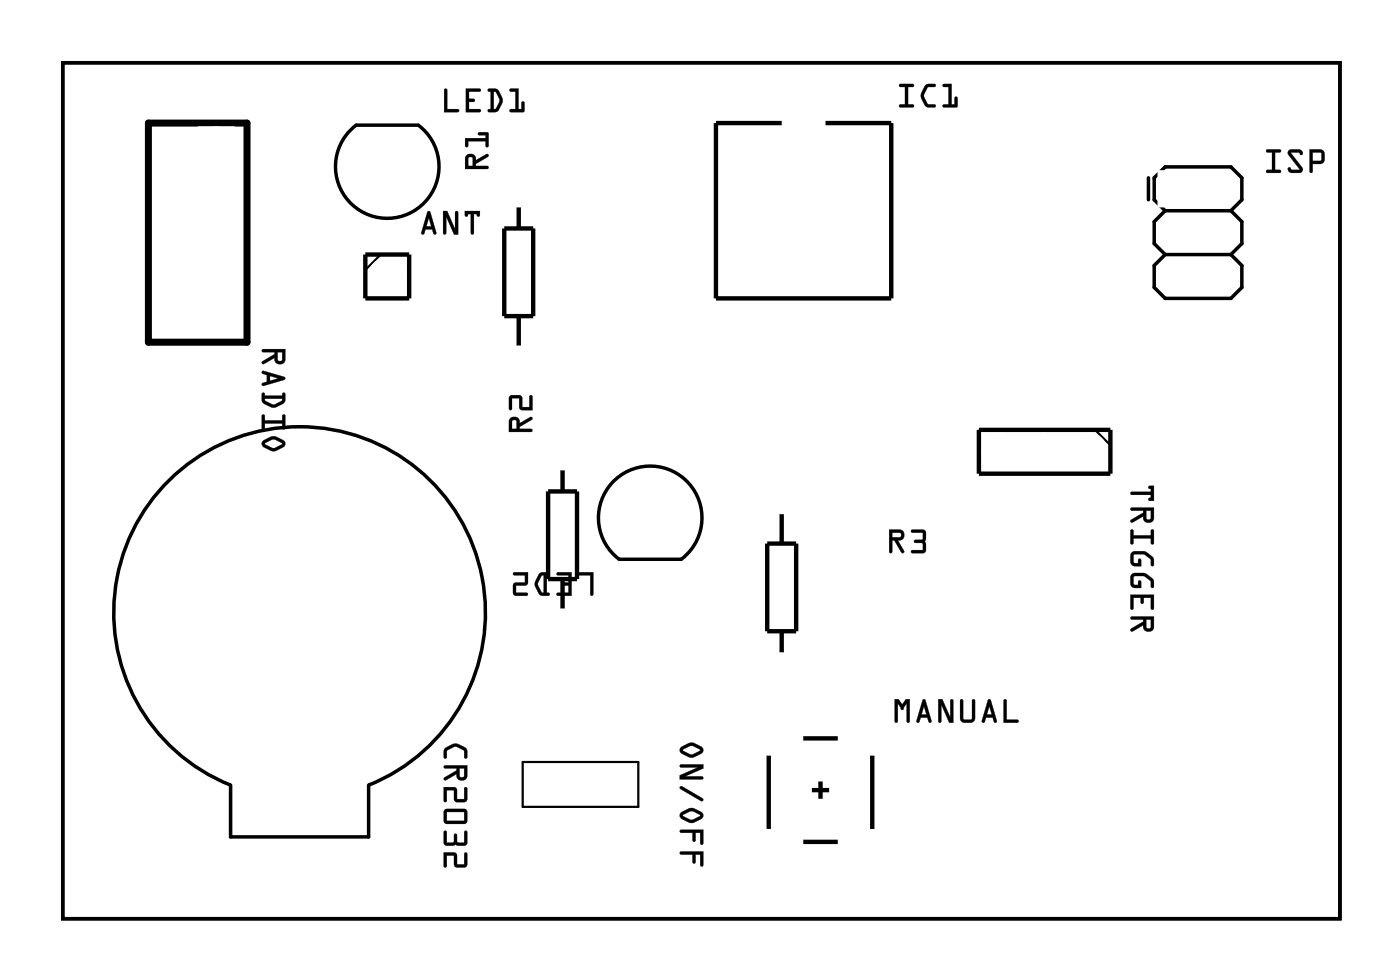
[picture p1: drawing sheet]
<svg xmlns="http://www.w3.org/2000/svg" width="81mm" height="57mm" viewBox="0 0 81 57" stroke-linecap="round" stroke-linejoin="round" font-family="sans-serif">
<path d="M3.6 3.6h74.1v49.6h-74.1zM20.2 7.6l.4-.3h3.7a3 3 0 0 1 .5 4.2 3 3 0 0 1-4.3 .4 3 3 0 0 1-.3-4.3zM66.6 10.3v1.3M67.5 12.2l-.6-.6v-1.3l.6-.6h3.8l.7 .6v1.3l-.7 .6M67.5 12.2l-.6 .6v1.3l.6 .7M67.5 14.8l-.6 .6v1.3l.6 .6h3.8l.7-.6v-1.3l-.7-.6M67.5 12.2h3.8M67.5 14.8h3.8M71.3 12.2l.7 .6v1.3l-.7 .7M10.1 27.6a10.8 10.8 0 0 1 16.4 2.2 10.8 10.8 0 0 1-5.1 15.7v3h-8v-3a10.8 10.8 0 0 1-3.3-17.9zM35.8 27.7a3 3 0 0 1 4.2 .5 3 3 0 0 1-.5 4.2h-3.6a3 3 0 0 1-.1-4.7z" fill="none" stroke="#000" stroke-width=".2"/>
<path d="M3.6 3.6h74.1v49.6h-74.1z" fill="none" stroke="#000" stroke-width=".06"/>
<g fill="none" stroke="#000" stroke-width=".25">
<path d="M21.2 14.8h2.5v2.5h-2.5zM29.2 13.2h1.7v5.1h-1.7zM30.1 11.9v1.3M30.1 18.3v1.9M45.3 7.1h-3.8v10.2h10.2v-10.2h-3.9M31.8 28.5h1.6v5.1h-1.6zM32.6 27.1v1.4M32.6 33.6v1.8M44.5 31.5h1.6v5.1h-1.6zM45.3 29.7v1.8M45.3 36.6v1.3M56.7 24.9h7.7v2.6h-7.7z"/>
<path d="M44.6 43.8v4.2M46.6 48.8h2M46.6 42.8h2M47.1 45.8h1M47.6 45.3v1M50.6 43.8v4.2"/>
</g>
<g fill="#000">
<path d="M67.9 10.7h.5v.5h-.5zM67.9 13.2h.5v.5h-.5zM67.9 15.8h.5v.5h-.5zM70.4 10.7h.6v.5h-.6zM70.4 13.2h.6v.5h-.6zM70.4 15.8h.6v.5h-.6z"/>
<path d="M24.8 12.2l.1 .1 .4 1.2-.1 .1h-.1l-.1-.3h-.3l-.1 .3-.2-.1zM24.8 12.3l-.4 1.2 .2 .1 .1-.3h.4v.2l.1 .1 .1-.1-.4-1.2zM24.8 12.6l-.1 .5h.3zM24.9 12.6l.1 .5h-.3zM25.7 12.2h.2l.5 1.1v-1a.1 .1 0 0 1 .1-.1 .1 .1 0 0 1 .1 .1v1.3h-.3l-.4-1.1v1a.1 .1 0 0 1-.1 .1 .1 .1 0 0 1-.1-.1zM25.7 12.2v1.3l.1 .1v-.1v-1l.5 1.1h.3l-.1-1.3-.1-.1v.1v1l-.5-1.1zM26.9 12.2h.9v.3a.1 .1 0 0 1-.1 .1 .11 .11 0 0 1-.1-.2h-.1v1.1a.1 .1 0 0 1-.1 .1 .1 .1 0 0 1-.1-.1v-1.1h-.2a.11 .11 0 0 1 0 .1 .11 .11 0 0 1-.2 0zM26.9 12.2l.1 .3 .1-.1h.2v1.1l.1 .1 .1-1.2h.1l.2 .1v-.3z"/>
<path d="M24.8 12.2l.1 .1 .4 1.2-.1 .1h-.1l-.1-.3h-.3l-.1 .3-.2-.1zM24.9 12.6l-.2 .5h.3zM25.7 12.2h.2l.5 1.1v-1l.1-.1v.1l.1 1.3h-.3l-.4-1.1v1l-.1 .1-.1-.1zM26.9 12.2h.9v.3h-.1l-.1-.1h-.1l-.1 1.2-.1-.1v-1.1h-.2v.1h-.1z"/>
<path d="M25.8 5.2h.1v1.1h.6a.1 .1 0 0 1 .1 .1 .1 .1 0 0 1-.1 .1h-.8zM25.8 5.2l-.1 1.3h.9v-.2h-.7v-1.1zM27 5.1h.8a.1 .1 0 0 1 .1 .1 .1 .1 0 0 1-.1 .1h-.6v.4h.2a.1 .1 0 0 1 .1 .1 .1 .1 0 0 1-.1 .1h-.2v.4h.6a.1 .1 0 0 1 .1 .1 .1 .1 0 0 1-.1 .1h-.8zM27 5.1v1.4h.8v-.2h-.6v-.4h.3v-.1v-.1h-.3v-.4h.6l.1-.1zM28.3 5.2h.5l.3 .6-.2 .6-.5 .1a.1 .1 0 0 1-.1-.1 .1 .1 0 0 1 .1-.1v-1h-.1zM28.3 5.2v.1h.1v1h-.1v.1l.5 .1 .3-.5v-.4l-.3-.4zM28.6 5.3v1h.1l.2-.5-.2-.4zM28.6 5.3l.2 .1 .2 .4-.3 .5h-.1zM29.5 5.2l.6-.1-.1 1.2h.2v-.3a.1 .1 0 0 1 .1-.1 .1 .1 0 0 1 .1 .1v.5h-.8a.1 .1 0 0 1-.1-.1 .1 .1 0 0 1 .1-.1h.3v-1h-.3zM29.6 5.2v.1h.3v1h-.3l-.1 .1 .8 .1v-.6h-.1v.4h-.2v-1.2z"/>
<path d="M25.8 5.2h.1v1.1h.7v.2h-.9zM27 5.1l.9 .1-.1 .1h-.6v.4h.3v.1v.1h-.3v.4h.6v.2h-.8zM28.3 5.2h.5a.8 .8 0 0 1 .1 1.2l-.1 .1-.5-.1v-.1h.1v-1h-.1zM28.6 5.3v1h.1l.3-.5-.2-.4zM29.6 5.2l.4-.1v1.2h.2v-.4h.1v.6l-.8-.1 .1-.1h.3v-1h-.3z"/>
<path d="M27 9a.32 .32 0 0 1 .4-.1 .32 .32 0 0 1 .2 .4l.7-.4v.2l-.7 .4v.1h.6l.1 .1-1.3 .1zM27.2 9.1l-.1 .5h.3v-.4zM27 8h1.1v-.2h-.3l-.1-.1h.6v.8h-.2v-.3h-1v.3h-.1z"/>
<path d="M27 9a.32 .32 0 0 1 .4-.1 .32 .32 0 0 1 .2 .4l.6-.4a.1 .1 0 0 1 .1 .1 .1 .1 0 0 1 0 .1l-.7 .4v.1h.6a.1 .1 0 0 1 .1 .1 .1 .1 0 0 1-.1 .1h-1.3v-.6zM27 9v.8l1.3-.1-.1-.1h-.6v-.1l.7-.4v-.2l-.7 .4a.31 .31 0 0 0-.2-.3 .31 .31 0 0 0-.4 0zM27.2 9.1l-.1 .5h.3v-.4zM27.2 9.1l.2 .1v.4h-.3zM26.9 8h1.2v-.2h-.3a.1 .1 0 0 1-.1-.1 .1 .1 0 0 1 .1 0h.5v.7a.1 .1 0 0 1-.1 .1 .1 .1 0 0 1-.1-.1v-.2h-1v.2a.1 .1 0 0 1-.1 .1 .1 .1 0 0 1-.1-.1zM27 8v.5h.1v-.3h1.1v.3h.1v-.8h-.6l.1 .1h.4v.2z"/>
<path d="M52.1 4.9h.8a.1 .1 0 0 1 .1 .1 .1 .1 0 0 1-.1 0h-.3v1.1l.3-.1a.1 .1 0 0 1 .1 .1 .1 .1 0 0 1-.1 .1h-.7a.1 .1 0 0 1-.1-.1 .1 .1 0 0 1 .1-.1l.3 .1v-1.1h-.3zM52.1 4.9l.1 .1h.3v1.1h-.3l-.1 .1h.8v-.1h-.3v-1.1h.3l.1-.1zM53.6 4.9h.5a.1 .1 0 0 1 .1 .1 .1 .1 0 0 1-.1 0l-.3 .1-.2 .4 .2 .5h.3a.1 .1 0 0 1 .1 .1 .1 .1 0 0 1-.1 .1h-.4l-.3-.5v-.2zM53.6 5l-.2 .4a.83 .83 0 0 0 .4 .8h.3l.1-.1-.4-.1-.2-.3v-.3l.2-.4h.4v-.1h-.4zM54.6 4.9h.6v1.2h.1v-.4a.1 .1 0 0 1 .1-.1 .1 .1 0 0 1 .1 .1v.5h-.8a.1 .1 0 0 1-.1-.1 .1 .1 0 0 1 .1-.1l.3 .1v-1.1h-.3zM54.7 4.9v.1h.3v1.1h-.3l-.1 .1h.8v-.6l-.1 .1v.4h-.2l.1-1.2z"/>
<path d="M52.1 4.9h.9l-.1 .1h-.3v1.1h.3v.1h-.8l.1-.1h.3v-1.1h-.3zM53.6 5l.2-.1h.4v.1l-.4 .1-.3 .4 .3 .5 .4 .1v.1h-.1a.6 .6 0 0 1-.7-.6v-.2zM54.7 4.9h.5v1.2h.1v-.4l.1-.1v.6h-.8l.1-.1h.3v-1.1h-.3z"/>
<path d="M73.4 8.7h.8a.1 .1 0 0 1 .1 0 .1 .1 0 0 1-.1 .1h-.3v1h.3a.1 .1 0 0 1 .1 .1 .1 .1 0 0 1-.1 .1h-.7a.1 .1 0 0 1-.1-.1 .1 .1 0 0 1 .1-.1h.2v-1h-.3zM73.4 8.7v.1h.3v1.1h-.3v.1h.8v-.1h-.3v-1.1h.3v-.1zM74.7 8.7h.7l.1 .2a.13 .13 0 0 1-.1 .1 .13 .13 0 0 1-.1-.2l-.5 .1 .7 .8v.3h-.7l-.2-.2a.13 .13 0 0 1 .2-.1 .13 .13 0 0 1 .1 .1h.4l-.6-.8zM74.7 8.7v.3l.6 .8-.4 .1-.2-.2v.2l.1 .1h.5a.19 .19 0 0 0 .2-.1 .19 .19 0 0 0 0-.2l-.7-.8 .5-.1 .1 .2v-.3h-.1zM75.9 8.7h.7l.2 .2-.1 .5-.6 .1v.4a.1 .1 0 0 1-.1 .1 .1 .1 0 0 1-.1-.1zM75.9 8.7v1.2l.1 .1 .1-.1v-.4l.6-.1 .1-.5-.2-.2zM76.1 8.8v.5h.5v-.4zM76.1 8.8l.5 .1v.4h-.5z"/>
<path d="M73.4 8.7h.8v.1h-.3v1l.3 .1v.1h-.8v-.1l.3-.1v-1h-.3zM74.7 8.7h.6l.2 .1-.1 .2-.1-.2-.5 .1 .7 .9-.1 .2h-.5l-.2-.1v-.2l.2 .1h.4l-.6-.8zM75.9 8.7h.7l.2 .2-.1 .5-.6 .1v.4l-.1 .1-.1-.1zM76.1 8.8v.5h.5v-.4z"/>
<path d="M15.2 20.3l1.3-.1v.6a.32 .32 0 0 1-.3 .3 .32 .32 0 0 1-.3-.4l-.7 .4v-.1l.7-.5v-.1h-.7zM16.1 20.4v.5h.2l.1-.5zM15.2 21.5l1.3 .3v.2l-1.3 .4v-.2l.3-.1v-.4h-.3zM15.6 21.8v.3l.5-.2zM15.2 22.8h.1v.1h1.1v-.1h.1v.5a.8 .8 0 0 1-1.2 .1l-.1-.2zM15.3 23.1l.1 .1 .5 .3 .5-.3v-.1zM15.2 24l.1 .1v.3h1.1v-.3l.1-.1v.8h-.1v-.3h-1.1v.3l-.1 .1zM15.2 25.5l.7-.2 .5 .2a.23 .23 0 0 1 0 .4l-.6 .2-.6-.2v-.2zM15.4 25.7l.5 .3 .5-.3-.5-.2z"/>
<path d="M15.2 20.3l1.3-.1v.6a.32 .32 0 0 1-.3 .3 .32 .32 0 0 1-.3-.4l-.6 .4a.1 .1 0 0 1-.1 0 .1 .1 0 0 1 0-.2l.7-.4v-.1h-.7zM15.2 20.3v.1h.7v.1l-.7 .4v.2l.7-.4a.31 .31 0 0 0 .3 .4 .31 .31 0 0 0 .3-.3v-.6zM16.1 20.4v.5h.2l.1-.5zM16.1 20.4h.3l-.1 .5h-.2zM15.2 21.5l1.3 .3v.2l-1.3 .4v-.2l.3-.1v-.4h-.3zM15.2 21.5v.2h.3v.4l-.3 .1 .1 .2 1.2-.4v-.2zM15.6 21.8v.3l.5-.2zM15.6 21.8l.6 .1-.6 .2zM15.2 22.8h.1v.1h1.1l-.1-.1a.1 .1 0 0 1 .1-.1 .1 .1 0 0 1 .1 .1v.6l-.6 .2-.7-.3zM15.2 22.8v.5l.5 .3h.3l.5-.4v-.4h-.1v.1h-1.1v-.1zM15.3 23.1l.1 .1 .5 .2 .4-.2 .1-.1zM15.3 23.1h1.1v.1l-.5 .3-.5-.2zM15.2 24l.1 .1v.3h1.1l-.1-.3a.1 .1 0 0 1 .1-.1 .1 .1 0 0 1 .1 .1v.7a.1 .1 0 0 1-.1 .1 .1 .1 0 0 1-.1-.1l.1-.3h-1.1l.1 .3a.1 .1 0 0 1-.1 .1 .1 .1 0 0 1-.1-.1zM15.2 24.1v.8l.1-.1v-.3h1.1v.3h.1v-.8l-.1 .1v.3h-1.1v-.3zM15.2 25.5l.7-.2 .5 .2a.24 .24 0 0 1 0 .4l-.6 .3-.6-.3v-.2zM15.3 25.6a.23 .23 0 0 0 0 .3l.6 .2 .5-.2a.24 .24 0 0 0 0-.4l-.5-.2zM15.4 25.7l.5 .3 .4-.3-.4-.2zM15.3 25.7l.6-.2 .5 .2-.5 .3-.5-.2z"/>
<path d="M29.6 24.2a.32 .32 0 0 1 .4 0 .32 .32 0 0 1 .1 .3l.7-.3v.1l-.7 .4v.2h.7l.1 .1h-1.4zM29.7 24.4v.5h.2v-.5zM29.5 23l.7-.1 .1 .2v.5h.4v-.6l.1-.1 .1 .9-.8-.1v-.6h-.4v.6l-.1 .1z"/>
<path d="M29.6 24.2a.32 .32 0 0 1 .4 0 .32 .32 0 0 1 .1 .3l.6-.3a.1 .1 0 0 1 .2 0 .1 .1 0 0 1-.1 .1l-.7 .4v.2l.7-.1a.1 .1 0 0 1 .1 .1 .1 .1 0 0 1-.1 .1h-1.3v-.6zM29.6 24.2l-.1 .8h1.3v-.1h-.7v-.2l.7-.4v-.1l-.7 .3a.31 .31 0 0 0-.1-.3 .31 .31 0 0 0-.4 0zM29.7 24.4v.5h.2v-.5zM29.7 24.4h.2l.1 .5h-.3zM29.5 22.9h.7l.1 .7h.4v-.6a.1 .1 0 0 1 .1-.1 .1 .1 0 0 1 .1 .1v.8l-.8-.1v-.6h-.4v.6a.1 .1 0 0 1-.1 .1 .1 .1 0 0 1-.1-.1zM29.6 23v.8l.1-.1v-.6h.4v.6l.8 .1-.1-.9-.1 .1v.6h-.4v-.5l-.1-.2z"/>
<path d="M33.5 33.2h.9l-.1 1.3-.1-.1v-1.1h-.6zM32.3 33.2h.8v1.3h-.8v-.1h.6v-.5h-.2l-.1-.1h.1h.2v-.5h-.6zM31.2 33.3l.6-.1 .1 .1h-.2v1.1h.1l.1 .1h-.6a.8 .8 0 0 1-.1-1.2zM31.4 33.4l-.2 .4 .2 .5 .1 .1v-1.1zM29.8 33.2h.8l-.1 .7h-.6v.5h.6v.1h-.6l-.2-.1 .1-.6h.6v-.5h-.6z"/>
<path d="M33.5 33.2h.9v1.2a.1 .1 0 0 1-.1 .1 .1 .1 0 0 1-.1-.1v-1.1h-.6zM33.5 33.2l.1 .1h.6v1.1l.1 .1 .1-1.3zM32.3 33.2h.8v1.3h-.8a.1 .1 0 0 1-.1-.1 .1 .1 0 0 1 .1-.1l.6 .1v-.5h-.2a.1 .1 0 0 1-.1-.1 .1 .1 0 0 1 .1 0h.2v-.5h-.6zM32.3 33.2v.1h.7v.5h-.3h-.1l.1 .1h.3v.5h-.7v.1h.8v-1.3zM31.2 33.2h.6a.1 .1 0 0 1 .1 .1 .1 .1 0 0 1-.1 .1l-.1-.1v1.1l.1-.1a.1 .1 0 0 1 .1 .1 .1 .1 0 0 1-.1 .1h-.5l-.3-.5v-.2zM31.3 33.3l-.3 .4v.3l.3 .5h.5v-.1h-.1v-1.1h.1v-.1h-.4zM31.4 33.4l-.2 .4 .2 .5 .1 .1v-1.1zM31.4 33.3h.1v1.1l-.1-.1-.2-.4zM29.7 33.2h.9v.7h-.7v.5l.6-.1a.1 .1 0 0 1 .1 .1 .1 .1 0 0 1-.1 .1h-.6l-.2-.1 .1-.6h.6v-.5h-.6zM29.8 33.2v.1h.6v.5h-.6v.6l.1 .1h.6v-.1h-.6v-.5h.6l.1-.7z"/>
<path d="M51.5 30.7h.6a.32 .32 0 0 1 .3 .4 .32 .32 0 0 1-.4 .2l.4 .6a.1 .1 0 0 1 0 .2 .11 .11 0 0 1-.2-.1l-.4-.7h-.1v.7a.1 .1 0 0 1-.1 .1 .1 .1 0 0 1-.1-.1zM51.5 30.7l.1 1.3h.1v-.7h.1l.4 .7h.2l-.4-.7a.31 .31 0 0 0 .4-.2 .31 .31 0 0 0-.3-.4zM51.7 30.9v.2h.5v-.2zM51.7 30.9h.5v.2l-.5 .1zM52.8 30.7h.7l.2 .2-.1 .5 .1 .6-.2 .1h-.6a.1 .1 0 0 1-.1-.1 .1 .1 0 0 1 .1-.1h.6v-.4h-.4a.1 .1 0 0 1-.1-.1 .1 .1 0 0 1 .1-.1h.4v-.4h-.7zM52.8 30.7l.1 .2h.6v.4h-.5v.1v.1h.5v.4h-.6l-.1 .1h.8l.1-.1-.1-.5v-.6l-.1-.1z"/>
<path d="M51.5 30.7h.6a.32 .32 0 0 1 .3 .4 .32 .32 0 0 1-.4 .2l.4 .7h-.1l-.5-.7h-.1v.7l-.1 .1zM51.7 30.9v.2h.5v-.2zM52.8 30.7h.7l.2 .1-.1 .6 .1 .5-.1 .1h-.8l.1-.1h.6v-.4h-.5v-.1v-.1h.5v-.4h-.7z"/>
<path d="M65.5 28.5h1.2v-.2h-.1v-.1h.3v.8h-.3v-.1h.1v-.2h-1.1zM65.5 29.4h1.4v.6a.32 .32 0 0 1-.4 .3 .32 .32 0 0 1-.2-.4l-.7 .4-.1-.1 .8-.5v-.1h-.7zM66.4 29.6v.5h.2l.1-.5zM65.5 30.7h.2v.3h1v-.3h.1l.1 .8h-.2v-.3h-1v.3h-.1zM65.6 32l.2-.1a.92 .92 0 0 1 1.1 .6v.3h-.1l-.1-.4-.3-.2-.7-.1v.5h.3v-.2h.1v.4h-.4l-.2-.3zM65.6 33.3l.2-.1a.92 .92 0 0 1 1.1 .5v.3l-.1 .1-.1-.4-.3-.3h-.7v.4l.3 .1v-.2l.1-.1v.5h-.4l-.2-.3zM65.5 34.5h1.4v.8h-.2v-.7h-.4v.3l-.1 .1-.1-.1v-.3h-.4v.7h-.1zM65.5 35.8l1.4-.1v.6a.32 .32 0 0 1-.4 .3 .32 .32 0 0 1-.2-.4l-.7 .4-.1-.1 .8-.5v-.1h-.7zM66.4 35.9v.5h.2l.1-.5z"/>
<path d="M65.5 28.5h1.2v-.2a.11 .11 0 0 1-.1 0 .11 .11 0 0 1 0-.1l.3-.1v.9h-.3a.1 .1 0 0 1-.1-.1 .1 .1 0 0 1 .2 0v-.2h-1.1l-.1-.1zM65.5 28.5l.1 .2h1.1v.2l-.1 .1h.3v-.8h-.3l.1 .1v.2zM65.5 29.4h1.4v.6a.32 .32 0 0 1-.4 .3 .32 .32 0 0 1-.2-.4l-.6 .4a.11 .11 0 0 1-.2-.1 .1 .1 0 0 1 .1-.1l.7-.4v-.1h-.7zM65.5 29.5l.1 .1h.7v.1l-.7 .4v.2l.7-.4a.31 .31 0 0 0 .2 .4 .31 .31 0 0 0 .4-.3v-.6zM66.4 29.6v.5h.2l.1-.5zM66.4 29.6h.3l-.1 .5h-.2zM65.5 30.7h.2v.3h1v-.2a.1 .1 0 0 1 .1-.1 .1 .1 0 0 1 .1 .1v.7a.1 .1 0 0 1-.1 .1 .1 .1 0 0 1-.1-.1v-.3h-1v.3a.1 .1 0 0 1-.1 .1 .1 .1 0 0 1-.1-.1zM65.5 30.7l.1 .8h.1v-.3h1v.3h.2l-.1-.8h-.1v.3h-1v-.3zM65.6 32l.2-.1 .7 .1 .4 .3v.4a.1 .1 0 0 1-.1 .1 .1 .1 0 0 1-.1-.1v-.3l-.4-.3-.6 .1v.4h.3v-.1a.1 .1 0 0 1 0-.1 .1 .1 0 0 1 .1 .1v.3l-.5-.1-.1-.2zM65.6 32l-.1 .5 .2 .3h.4v-.4h-.1v.2h-.3v-.5l.7 .1 .3 .2v.4h.1l.1-.3-.1-.2a.98 .98 0 0 0-1.2-.3zM65.6 33.3l.2-.1 .7 .1 .4 .3v.4a.1 .1 0 0 1-.1 .1 .1 .1 0 0 1-.1-.1v-.3l-.4-.3h-.6v.5h.3v-.2a.1 .1 0 0 1 0-.1 .1 .1 0 0 1 .1 .1v.4l-.5-.1-.1-.2zM65.6 33.3l-.1 .5 .2 .2 .4 .1v-.4h-.1v.2l-.3-.1v-.4h.7l.3 .3v.3l.1 .1 .1-.4-.1-.2a.98 .98 0 0 0-1.2-.2zM65.5 34.5h1.4v.8a.1 .1 0 0 1-.1 0 .1 .1 0 0 1-.1 0v-.7h-.4v.3a.1 .1 0 0 1-.1 .1 .1 .1 0 0 1-.1-.1v-.3h-.4v.7a.1 .1 0 0 1-.1 0 .1 .1 0 0 1-.1 0zM65.5 34.5l.1 .8h.1v-.7h.4v.3l.1 .1 .1-.1v-.3h.4v.7h.2v-.8zM65.5 35.8l1.4-.1v.6a.32 .32 0 0 1-.4 .3 .32 .32 0 0 1-.2-.4l-.6 .4a.1 .1 0 0 1-.2 0 .11 .11 0 0 1 .1-.2l.7-.4v-.1h-.7zM65.5 35.8l.1 .1h.7v.1l-.7 .4v.2l.7-.4a.31 .31 0 0 0 .2 .4 .31 .31 0 0 0 .4-.3v-.6zM66.4 35.9v.5h.2l.1-.5zM66.4 35.9h.3l-.1 .5h-.2z"/>
<path d="M25.8 43.4l.5-.3h.3l.4 .3 .1 .5h-.2v-.4l-.5-.2-.5 .2v.4l-.1 .1-.1-.4zM25.7 44.4h1.4v.6a.32 .32 0 0 1-.4 .2 .32 .32 0 0 1-.2-.3l-.7 .3-.1-.1 .8-.4v-.2h-.7zM26.6 44.5v.5h.2l.1-.5zM25.7 45.6l.7 .1 .1 .6h.4v-.6l.1-.1 .1 .8-.2 .1h-.5l-.1-.2v-.5h-.4v.6l-.1 .1zM25.8 46.9h1.2l.1 .2v.5l-.2 .2-1.1-.1-.1-.1zM25.9 47.1v.5h1v-.5zM25.7 48.2h.2v.6h.4v-.4l.1-.1 .1 .1v.4h.4v-.6h.1l.1 .7-.2 .1-.5-.1-.6 .1-.1-.2zM25.7 49.4l.7 .1 .1 .6h.4v-.6l.1-.1 .1 .8-.2 .1h-.5l-.1-.2v-.5h-.4v.6l-.1 .1z"/>
<path d="M25.8 43.3l.5-.2h.3l.4 .3 .1 .5a.1 .1 0 0 1-.1 .1 .1 .1 0 0 1-.1-.1v-.4l-.5-.2-.5 .2v.4a.1 .1 0 0 1-.1 .1 .1 .1 0 0 1-.1-.1zM25.8 43.4l-.1 .2 .1 .4 .1-.1v-.4l.5-.2 .5 .2v.4l.1 .1v-.6l-.4-.3a.77 .77 0 0 0-.8 .3zM25.7 44.4l1.4-.1v.7a.32 .32 0 0 1-.4 .2 .32 .32 0 0 1-.2-.3l-.6 .3a.1 .1 0 0 1-.2 0 .1 .1 0 0 1 .1-.1l.7-.4v-.2h-.7zM25.8 44.4v.1h.7v.2l-.7 .4v.1l.7-.4a.31 .31 0 0 0 .2 .4 .31 .31 0 0 0 .4-.2v-.6zM26.6 44.5v.5h.2l.1-.5zM26.6 44.5h.3v.6l-.3-.1zM25.7 45.6l.7 .1 .1 .6h.4v-.6a.1 .1 0 0 1 .1-.1 .1 .1 0 0 1 .1 .1v.6l-.1 .2-.6-.1-.1-.6h-.4v.6a.1 .1 0 0 1-.1 .1 .1 .1 0 0 1-.1-.1zM25.7 45.6l.1 .9 .1-.1v-.6h.4v.5l.1 .2h.5l.2-.1-.1-.8-.1 .1v.6h-.4l-.1-.6zM25.8 46.9h1.2l.1 .2v.5l-.2 .2-1.1-.1-.1-.1zM25.8 46.9l-.1 .7 .1 .1h1.1l.2-.1v-.5l-.1-.2zM25.9 47.1v.5h1v-.5zM25.9 47h1v.6h-1zM25.7 48.2h.2v.6h.4v-.4a.1 .1 0 0 1 .1-.1 .1 .1 0 0 1 .1 .1v.4h.4v-.6a.1 .1 0 0 1 .1-.1 .1 .1 0 0 1 .1 .1v.6l-.1 .2-.6-.1-.5 .1-.2-.2zM25.8 48.2l-.1 .6 .1 .2 .6-.1 .5 .1 .2-.1-.1-.7h-.1v.6h-.4v-.4l-.1-.1-.1 .1v.4h-.4v-.6zM25.7 49.4l.7 .1 .1 .6h.4v-.6a.1 .1 0 0 1 .1-.1 .1 .1 0 0 1 .1 .1v.6l-.1 .2-.6-.1-.1-.6h-.4v.6a.1 .1 0 0 1-.1 .1 .1 .1 0 0 1-.1-.1zM25.7 49.4l.1 .9 .1-.1v-.6h.4v.5l.1 .2h.5l.2-.1-.1-.8-.1 .1v.6h-.4l-.1-.6z"/>
<path d="M39.5 43.3l.6-.3 .5 .3a.23 .23 0 0 1 0 .4l-.6 .2-.5-.3-.1-.1zM39.6 43.4l.5 .3 .5-.2-.4-.3zM39.4 44.3h1.4v.2l-1.1 .5h1l.1 .1-1.4 .1v-.3l1-.4h-.9zM39.4 45.6h.1l1.2 .7 .1 .1h-.2l-1.2-.7zM39.5 47.1l.6-.3 .5 .3a.23 .23 0 0 1 0 .4l-.6 .2-.5-.3-.1-.1zM39.6 47.2l.5 .3 .5-.2-.4-.3zM39.4 48.1h1.4v.8h-.2v-.6h-.3v.4l-.1 .1-.1-.1v-.4h-.6zM39.4 49.4h1.4v.8h-.2v-.7h-.3v.5h-.1h-.1v-.5h-.6z"/>
<path d="M39.5 43.3l.6-.3 .5 .3a.24 .24 0 0 1 0 .4l-.6 .2-.5-.2-.1-.2zM39.5 43.3a.23 .23 0 0 0 0 .4l.6 .2 .5-.2a.24 .24 0 0 0 0-.4l-.5-.3zM39.6 43.5l.5 .2 .5-.2-.4-.3zM39.6 43.4l.6-.2 .4 .3-.5 .2-.5-.2zM39.4 44.3h1.4v.2l-1.1 .5h1a.1 .1 0 0 1 .1 .1 .1 .1 0 0 1-.1 .1h-1.3v-.3l1-.4h-.9l-.1-.1zM39.4 44.3l.1 .2h1l-1.1 .4v.3l1.3-.1v-.1h-1l1.1-.5v-.2zM39.4 45.6h.1l1.2 .7a.1 .1 0 0 1 .1 .1 .1 .1 0 0 1-.2 0l-1.2-.7zM39.4 45.6v.1l1.2 .7h.1v-.1l-1.2-.7zM39.5 47.1l.6-.3 .5 .2a.25 .25 0 0 1 0 .5l-.6 .2-.5-.3-.1-.1zM39.5 47.1a.23 .23 0 0 0 0 .4l.6 .2 .5-.2a.24 .24 0 0 0 0-.4l-.5-.3zM39.6 47.2l.5 .3 .5-.2-.4-.3zM39.6 47.2l.6-.2 .4 .3-.5 .2-.5-.2zM39.4 48.1h1.4v.8a.1 .1 0 0 1-.1 .1 .1 .1 0 0 1-.1-.1v-.6h-.3v.4a.1 .1 0 0 1-.1 .1 .1 .1 0 0 1-.1-.1v-.4h-.7zM39.4 48.1l.1 .2h.6v.4l.1 .1 .1-.1v-.4h.3v.6h.1l.1-.8zM39.4 49.4l1.4-.1v.8a.1 .1 0 0 1-.1 .1 .1 .1 0 0 1-.1-.1v-.6h-.3v.5a.1 .1 0 0 1-.1 .1 .1 .1 0 0 1-.1-.1v-.5h-.7zM39.4 49.4l.1 .1h.6v.5h.1h.1v-.5h.3v.7h.1l.1-.8z"/>
<path d="M51.8 40.5h.3l.2 .3 .2-.3h.2v1.3a.1 .1 0 0 1-.1 .1 .1 .1 0 0 1-.1-.1v-1l-.1 .2a.11 .11 0 0 1-.1 .2 .11 .11 0 0 1-.1-.2l-.2-.2v1a.1 .1 0 0 1-.1 .1 .1 .1 0 0 1-.1-.1zM51.9 40.5v1.3l.1 .1v-.1v-1.1l.3 .4 .3-.4v1.1l.1 .1v-1.4h-.2l-.2 .3-.2-.3zM53.5 40.5l.1 .1 .4 1.2-.1 .1h-.1l-.1-.3h-.3l-.1 .3-.2-.1zM53.5 40.5l-.4 1.3 .2 .1 .1-.3h.4v.2l.1 .1 .1-.1-.4-1.2zM53.5 40.9l-.1 .5h.3zM53.6 40.9l.1 .5h-.3zM54.4 40.5h.2l.5 1.1v-1a.1 .1 0 0 1 .1-.1 .1 .1 0 0 1 .1 .1v1.3h-.3l-.4-1.1v1a.1 .1 0 0 1-.1 .1 .1 .1 0 0 1-.1-.1zM54.4 40.5v1.3l.1 .1v-.1v-1l.5 1.1h.2v-1.3l-.1-.1v.1v1l-.5-1.1zM55.7 40.5l.1 .1v1l.1 .1h.4v-1.1a.1 .1 0 0 1 .1-.1 .1 .1 0 0 1 .1 .1v1.1l-.1 .2h-.5l-.2-.1-.1-.2zM55.7 40.6v1.1l.1 .2h.5l.2-.3v-1l-.1-.1-.1 .1v1.1h-.4l-.1-.1v-1zM57.3 40.5l.1 .1 .4 1.2-.1 .1h-.1l-.1-.3h-.4l-.1 .3-.1-.1zM57.3 40.5l-.4 1.3 .1 .1 .1-.3h.4l.1 .2 .1 .1 .1-.1-.4-1.2zM57.3 40.9l-.1 .5h.3zM57.3 40.9l.2 .5h-.3zM58.2 40.5l.2 .1-.1 1.1h.6a.1 .1 0 0 1 .1 .1 .1 .1 0 0 1-.1 .1h-.7zM58.2 40.6v1.3h.8v-.2h-.7v-1.1z"/>
<path d="M51.9 40.5h.2l.2 .3 .2-.3h.2v1.4l-.2-.1v-1l-.1 .2a.1 .1 0 0 1-.1 .1 .1 .1 0 0 1-.1-.1l-.2-.2v1l-.1 .1zM53.5 40.5l.1 .1 .4 1.2-.1 .1-.1-.1-.1-.2h-.3l-.1 .2h-.2zM53.6 40.9l-.2 .5h.3zM54.4 40.5h.2l.5 1.1v-1l.1-.1v.1v1.3h-.2l-.4-1.1v1l-.1 .1-.1-.1zM55.7 40.6h.1v1l.1 .1h.4v-1.1l.1-.1 .1 .1v1l-.2 .3h-.5l-.1-.2zM57.3 40.5l.1 .1 .4 1.2-.1 .1-.1-.1-.1-.2h-.4v.2h-.2zM57.3 40.9l-.1 .5h.3zM58.2 40.6h.1v1.1h.7v.2h-.8z"/>
</g>
<path d="M8.6 7.1h5.7v12.7h-5.7z" fill="none" stroke="#000" stroke-width=".41"/>
<path d="M22.1 14.8l-.9 .8M63.5 24.9l.9 .9M30.3 44.2h6.7v2.6h-6.7z" fill="none" stroke="#000" stroke-width=".13"/>
<path d="M42.1 7.7h1.4v1.4h-1.4z" fill="#fff"/>
<path d="M42.1 7.7h1.4v1.4h-1.4z" fill="none" stroke="#fff" stroke-width=".76" stroke-linecap="butt"/>
<circle cx="42.8" cy="8.4" r=".7" fill="#fff"/>
<circle cx="42.8" cy="8.4" r=".7" fill="none" stroke="#fff" stroke-width=".76" stroke-linecap="butt"/>
<circle cx="50.4" cy="8.4" r=".7" fill="#fff"/>
<circle cx="50.4" cy="8.4" r=".7" fill="none" stroke="#fff" stroke-width=".76" stroke-linecap="butt"/>
<circle cx="42.8" cy="10.9" r=".7" fill="#fff"/>
<circle cx="42.8" cy="10.9" r=".7" fill="none" stroke="#fff" stroke-width=".76" stroke-linecap="butt"/>
<circle cx="50.4" cy="10.9" r=".7" fill="#fff"/>
<circle cx="50.4" cy="10.9" r=".7" fill="none" stroke="#fff" stroke-width=".76" stroke-linecap="butt"/>
<circle cx="42.8" cy="13.5" r=".7" fill="#fff"/>
<circle cx="42.8" cy="13.5" r=".7" fill="none" stroke="#fff" stroke-width=".76" stroke-linecap="butt"/>
<circle cx="50.4" cy="13.5" r=".7" fill="#fff"/>
<circle cx="50.4" cy="13.5" r=".7" fill="none" stroke="#fff" stroke-width=".76" stroke-linecap="butt"/>
<circle cx="42.8" cy="16" r=".7" fill="#fff"/>
<circle cx="42.8" cy="16" r=".7" fill="none" stroke="#fff" stroke-width=".76" stroke-linecap="butt"/>
<circle cx="50.4" cy="16" r=".7" fill="#fff"/>
<circle cx="50.4" cy="16" r=".7" fill="none" stroke="#fff" stroke-width=".76" stroke-linecap="butt"/>
<circle cx="17.4" cy="26.5" r=".78" fill="#fff"/>
<circle cx="17.4" cy="26.5" r=".78" fill="none" stroke="#fff" stroke-width=".51"/>
<circle cx="17.4" cy="46.5" r=".78" fill="#fff"/>
<circle cx="17.4" cy="46.5" r=".78" fill="none" stroke="#fff" stroke-width=".51"/>
<circle cx="17.4" cy="26.5" r=".78" fill="#fff"/>
<circle cx="17.4" cy="26.5" r=".78" fill="none" stroke="#fff" stroke-width=".51"/>
<circle cx="17.4" cy="46.5" r=".78" fill="#fff"/>
<circle cx="17.4" cy="46.5" r=".78" fill="none" stroke="#fff" stroke-width=".51"/>
<circle cx="68.2" cy="10.9" r=".72" fill="#fff"/>
<circle cx="68.2" cy="10.9" r=".72" fill="none" stroke="#fff" stroke-width=".69" stroke-linecap="butt"/>
<path d="M67.2 10h1.9v1.9h-1.9zM67.7 10.9a.51 .51 0 0 0 1 0 .51 .51 0 0 0-1 0z" fill="#fff"/>
<g fill="none" stroke="#fff" stroke-width=".25">
<path d="M67.2 10h1.9v1.9h-1.9z"/>
<circle cx="68.2" cy="10.9" r=".51"/>
</g>
<circle cx="70.7" cy="10.9" r=".72" fill="#fff"/>
<circle cx="70.7" cy="10.9" r=".72" fill="none" stroke="#fff" stroke-width=".69" stroke-linecap="butt"/>
<circle cx="68.2" cy="13.5" r=".72" fill="#fff"/>
<circle cx="68.2" cy="13.5" r=".72" fill="none" stroke="#fff" stroke-width=".69" stroke-linecap="butt"/>
<circle cx="70.7" cy="13.5" r=".72" fill="#fff"/>
<circle cx="70.7" cy="13.5" r=".72" fill="none" stroke="#fff" stroke-width=".69" stroke-linecap="butt"/>
<circle cx="68.2" cy="16" r=".72" fill="#fff"/>
<circle cx="68.2" cy="16" r=".72" fill="none" stroke="#fff" stroke-width=".69" stroke-linecap="butt"/>
<circle cx="70.7" cy="16" r=".72" fill="#fff"/>
<circle cx="70.7" cy="16" r=".72" fill="none" stroke="#fff" stroke-width=".69" stroke-linecap="butt"/>
<circle cx="68.2" cy="10.9" r=".72" fill="#fff"/>
<circle cx="68.2" cy="10.9" r=".72" fill="none" stroke="#fff" stroke-width=".69" stroke-linecap="butt"/>
<path d="M67.2 10h1.9v1.9h-1.9zM67.7 10.9a.51 .51 0 0 0 1 0 .51 .51 0 0 0-1 0z" fill="#fff"/>
<g fill="none" stroke="#fff" stroke-width=".25">
<path d="M67.2 10h1.9v1.9h-1.9z"/>
<circle cx="68.2" cy="10.9" r=".51"/>
</g>
<circle cx="70.7" cy="10.9" r=".72" fill="#fff"/>
<circle cx="70.7" cy="10.9" r=".72" fill="none" stroke="#fff" stroke-width=".69" stroke-linecap="butt"/>
<circle cx="68.2" cy="13.5" r=".72" fill="#fff"/>
<circle cx="68.2" cy="13.5" r=".72" fill="none" stroke="#fff" stroke-width=".69" stroke-linecap="butt"/>
<circle cx="70.7" cy="13.5" r=".72" fill="#fff"/>
<circle cx="70.7" cy="13.5" r=".72" fill="none" stroke="#fff" stroke-width=".69" stroke-linecap="butt"/>
<circle cx="68.2" cy="16" r=".72" fill="#fff"/>
<circle cx="68.2" cy="16" r=".72" fill="none" stroke="#fff" stroke-width=".69" stroke-linecap="butt"/>
<circle cx="70.7" cy="16" r=".72" fill="#fff"/>
<circle cx="70.7" cy="16" r=".72" fill="none" stroke="#fff" stroke-width=".69" stroke-linecap="butt"/>
<circle cx="12.5" cy="8.4" r=".72" fill="#fff"/>
<circle cx="12.5" cy="8.4" r=".72" fill="none" stroke="#fff" stroke-width=".69" stroke-linecap="butt"/>
<path d="M11.6 7.5h1.9v1.8h-1.9zM12 8.4a.51 .51 0 0 0 1 0 .51 .51 0 0 0-1 0z" fill="#fff"/>
<g fill="none" stroke="#fff" stroke-width=".25">
<path d="M11.6 7.5h1.9v1.8h-1.9z"/>
<circle cx="12.5" cy="8.4" r=".51"/>
</g>
<circle cx="12.3" cy="10.9" r=".72" fill="#fff"/>
<circle cx="12.3" cy="10.9" r=".72" fill="none" stroke="#fff" stroke-width=".69" stroke-linecap="butt"/>
<circle cx="12.5" cy="13.5" r=".72" fill="#fff"/>
<circle cx="12.5" cy="13.5" r=".72" fill="none" stroke="#fff" stroke-width=".69" stroke-linecap="butt"/>
<circle cx="12.3" cy="16" r=".72" fill="#fff"/>
<circle cx="12.3" cy="16" r=".72" fill="none" stroke="#fff" stroke-width=".69" stroke-linecap="butt"/>
<circle cx="12.5" cy="8.4" r=".72" fill="#fff"/>
<circle cx="12.5" cy="8.4" r=".72" fill="none" stroke="#fff" stroke-width=".69" stroke-linecap="butt"/>
<path d="M11.6 7.5h1.9v1.8h-1.9zM12 8.4a.51 .51 0 0 0 1 0 .51 .51 0 0 0-1 0z" fill="#fff"/>
<g fill="none" stroke="#fff" stroke-width=".25">
<path d="M11.6 7.5h1.9v1.8h-1.9z"/>
<circle cx="12.5" cy="8.4" r=".51"/>
</g>
<circle cx="12.3" cy="10.9" r=".72" fill="#fff"/>
<circle cx="12.3" cy="10.9" r=".72" fill="none" stroke="#fff" stroke-width=".69" stroke-linecap="butt"/>
<circle cx="12.5" cy="13.5" r=".72" fill="#fff"/>
<circle cx="12.5" cy="13.5" r=".72" fill="none" stroke="#fff" stroke-width=".69" stroke-linecap="butt"/>
<circle cx="12.3" cy="16" r=".72" fill="#fff"/>
<circle cx="12.3" cy="16" r=".72" fill="none" stroke="#fff" stroke-width=".69" stroke-linecap="butt"/>
<path d="M37.3 46.2h1v.8h-1z" fill="#fff"/>
<path d="M37.3 46.2h1v.8h-1z" fill="none" stroke="#fff" stroke-width=".25"/>
<path d="M37.3 44h1v.8h-1z" fill="#fff"/>
<path d="M37.3 44h1v.8h-1z" fill="none" stroke="#fff" stroke-width=".25"/>
<path d="M29 44h1v.8h-1z" fill="#fff"/>
<path d="M29 44h1v.8h-1z" fill="none" stroke="#fff" stroke-width=".25"/>
<path d="M29 46.2h1v.8h-1z" fill="#fff"/>
<path d="M29 46.2h1v.8h-1z" fill="none" stroke="#fff" stroke-width=".25"/>
<path d="M35.5 47h.7v1.5h-.7z" fill="#fff"/>
<path d="M35.5 47h.7v1.5h-.7z" fill="none" stroke="#fff" stroke-width=".25"/>
<path d="M32.5 47h.7v1.5h-.7z" fill="#fff"/>
<path d="M32.5 47h.7v1.5h-.7z" fill="none" stroke="#fff" stroke-width=".25"/>
<path d="M31 47h.7v1.5h-.7z" fill="#fff"/>
<path d="M31 47h.7v1.5h-.7z" fill="none" stroke="#fff" stroke-width=".25"/>
<circle cx="35.1" cy="45.5" r=".45" fill="#fff"/>
<circle cx="35.1" cy="45.5" r=".45" fill="none" stroke="#fff" stroke-width=".25"/>
<circle cx="32.1" cy="45.5" r=".45" fill="#fff"/>
<circle cx="32.1" cy="45.5" r=".45" fill="none" stroke="#fff" stroke-width=".25"/>
<circle cx="35.1" cy="45.5" r=".45" fill="#fff"/>
<circle cx="35.1" cy="45.5" r=".45" fill="none" stroke="#fff" stroke-width=".25"/>
<circle cx="32.1" cy="45.5" r=".45" fill="#fff"/>
<circle cx="32.1" cy="45.5" r=".45" fill="none" stroke="#fff" stroke-width=".25"/>
<circle cx="30.1" cy="21.1" r=".7" fill="#fff"/>
<circle cx="30.1" cy="21.1" r=".7" fill="none" stroke="#fff" stroke-width=".76" stroke-linecap="butt"/>
<circle cx="30.1" cy="10.9" r=".7" fill="#fff"/>
<circle cx="30.1" cy="10.9" r=".7" fill="none" stroke="#fff" stroke-width=".76" stroke-linecap="butt"/>
<circle cx="22.4" cy="10.9" r=".6" fill="#fff"/>
<circle cx="22.4" cy="10.9" r=".6" fill="none" stroke="#fff" stroke-width=".65" stroke-linecap="butt"/>
<path d="M21.8 10.3h1.2v1.2h-1.2z" fill="#fff"/>
<path d="M21.8 10.3h1.2v1.2h-1.2z" fill="none" stroke="#fff" stroke-width=".65" stroke-linecap="butt"/>
<circle cx="22.4" cy="8.4" r=".6" fill="#fff"/>
<circle cx="22.4" cy="8.4" r=".6" fill="none" stroke="#fff" stroke-width=".65" stroke-linecap="butt"/>
<circle cx="32.6" cy="36.3" r=".7" fill="#fff"/>
<circle cx="32.6" cy="36.3" r=".7" fill="none" stroke="#fff" stroke-width=".76" stroke-linecap="butt"/>
<circle cx="32.6" cy="26.2" r=".7" fill="#fff"/>
<circle cx="32.6" cy="26.2" r=".7" fill="none" stroke="#fff" stroke-width=".76" stroke-linecap="butt"/>
<circle cx="37.7" cy="28.8" r=".6" fill="#fff"/>
<circle cx="37.7" cy="28.8" r=".6" fill="none" stroke="#fff" stroke-width=".65" stroke-linecap="butt"/>
<path d="M37.1 28.2h1.2v1.2h-1.2z" fill="#fff"/>
<path d="M37.1 28.2h1.2v1.2h-1.2z" fill="none" stroke="#fff" stroke-width=".65" stroke-linecap="butt"/>
<circle cx="37.7" cy="31.3" r=".6" fill="#fff"/>
<circle cx="37.7" cy="31.3" r=".6" fill="none" stroke="#fff" stroke-width=".65" stroke-linecap="butt"/>
<circle cx="63.1" cy="26.2" r=".74" fill="#fff"/>
<circle cx="63.1" cy="26.2" r=".74" fill="none" stroke="#fff" stroke-width=".76" stroke-linecap="butt"/>
<circle cx="60.5" cy="26.2" r=".74" fill="#fff"/>
<circle cx="60.5" cy="26.2" r=".74" fill="none" stroke="#fff" stroke-width=".76" stroke-linecap="butt"/>
<circle cx="58" cy="26.2" r=".74" fill="#fff"/>
<circle cx="58" cy="26.2" r=".74" fill="none" stroke="#fff" stroke-width=".76" stroke-linecap="butt"/>
<circle cx="22.4" cy="16" r=".74" fill="#fff"/>
<circle cx="22.4" cy="16" r=".74" fill="none" stroke="#fff" stroke-width=".76" stroke-linecap="butt"/>
<circle cx="45.3" cy="49" r=".7" fill="#fff"/>
<circle cx="45.3" cy="49" r=".7" fill="none" stroke="#fff" stroke-width=".76" stroke-linecap="butt"/>
<circle cx="45.3" cy="42.5" r=".7" fill="#fff"/>
<circle cx="45.3" cy="42.5" r=".7" fill="none" stroke="#fff" stroke-width=".76" stroke-linecap="butt"/>
<circle cx="49.8" cy="49" r=".7" fill="#fff"/>
<circle cx="49.8" cy="49" r=".7" fill="none" stroke="#fff" stroke-width=".76" stroke-linecap="butt"/>
<circle cx="49.8" cy="42.5" r=".7" fill="#fff"/>
<circle cx="49.8" cy="42.5" r=".7" fill="none" stroke="#fff" stroke-width=".76" stroke-linecap="butt"/>
<circle cx="45.3" cy="28.7" r=".7" fill="#fff"/>
<circle cx="45.3" cy="28.7" r=".7" fill="none" stroke="#fff" stroke-width=".76" stroke-linecap="butt"/>
<circle cx="45.3" cy="38.9" r=".7" fill="#fff"/>
<circle cx="45.3" cy="38.9" r=".7" fill="none" stroke="#fff" stroke-width=".76" stroke-linecap="butt"/>
<circle cx="50.8" cy="31.7" r=".35" fill="#fff"/>
<circle cx="50.8" cy="31.7" r=".35" fill="none" stroke="#fff" stroke-width=".55"/>
<circle cx="29.4" cy="48.2" r=".35" fill="#fff"/>
<circle cx="29.4" cy="48.2" r=".35" fill="none" stroke="#fff" stroke-width=".55"/>
</svg>
